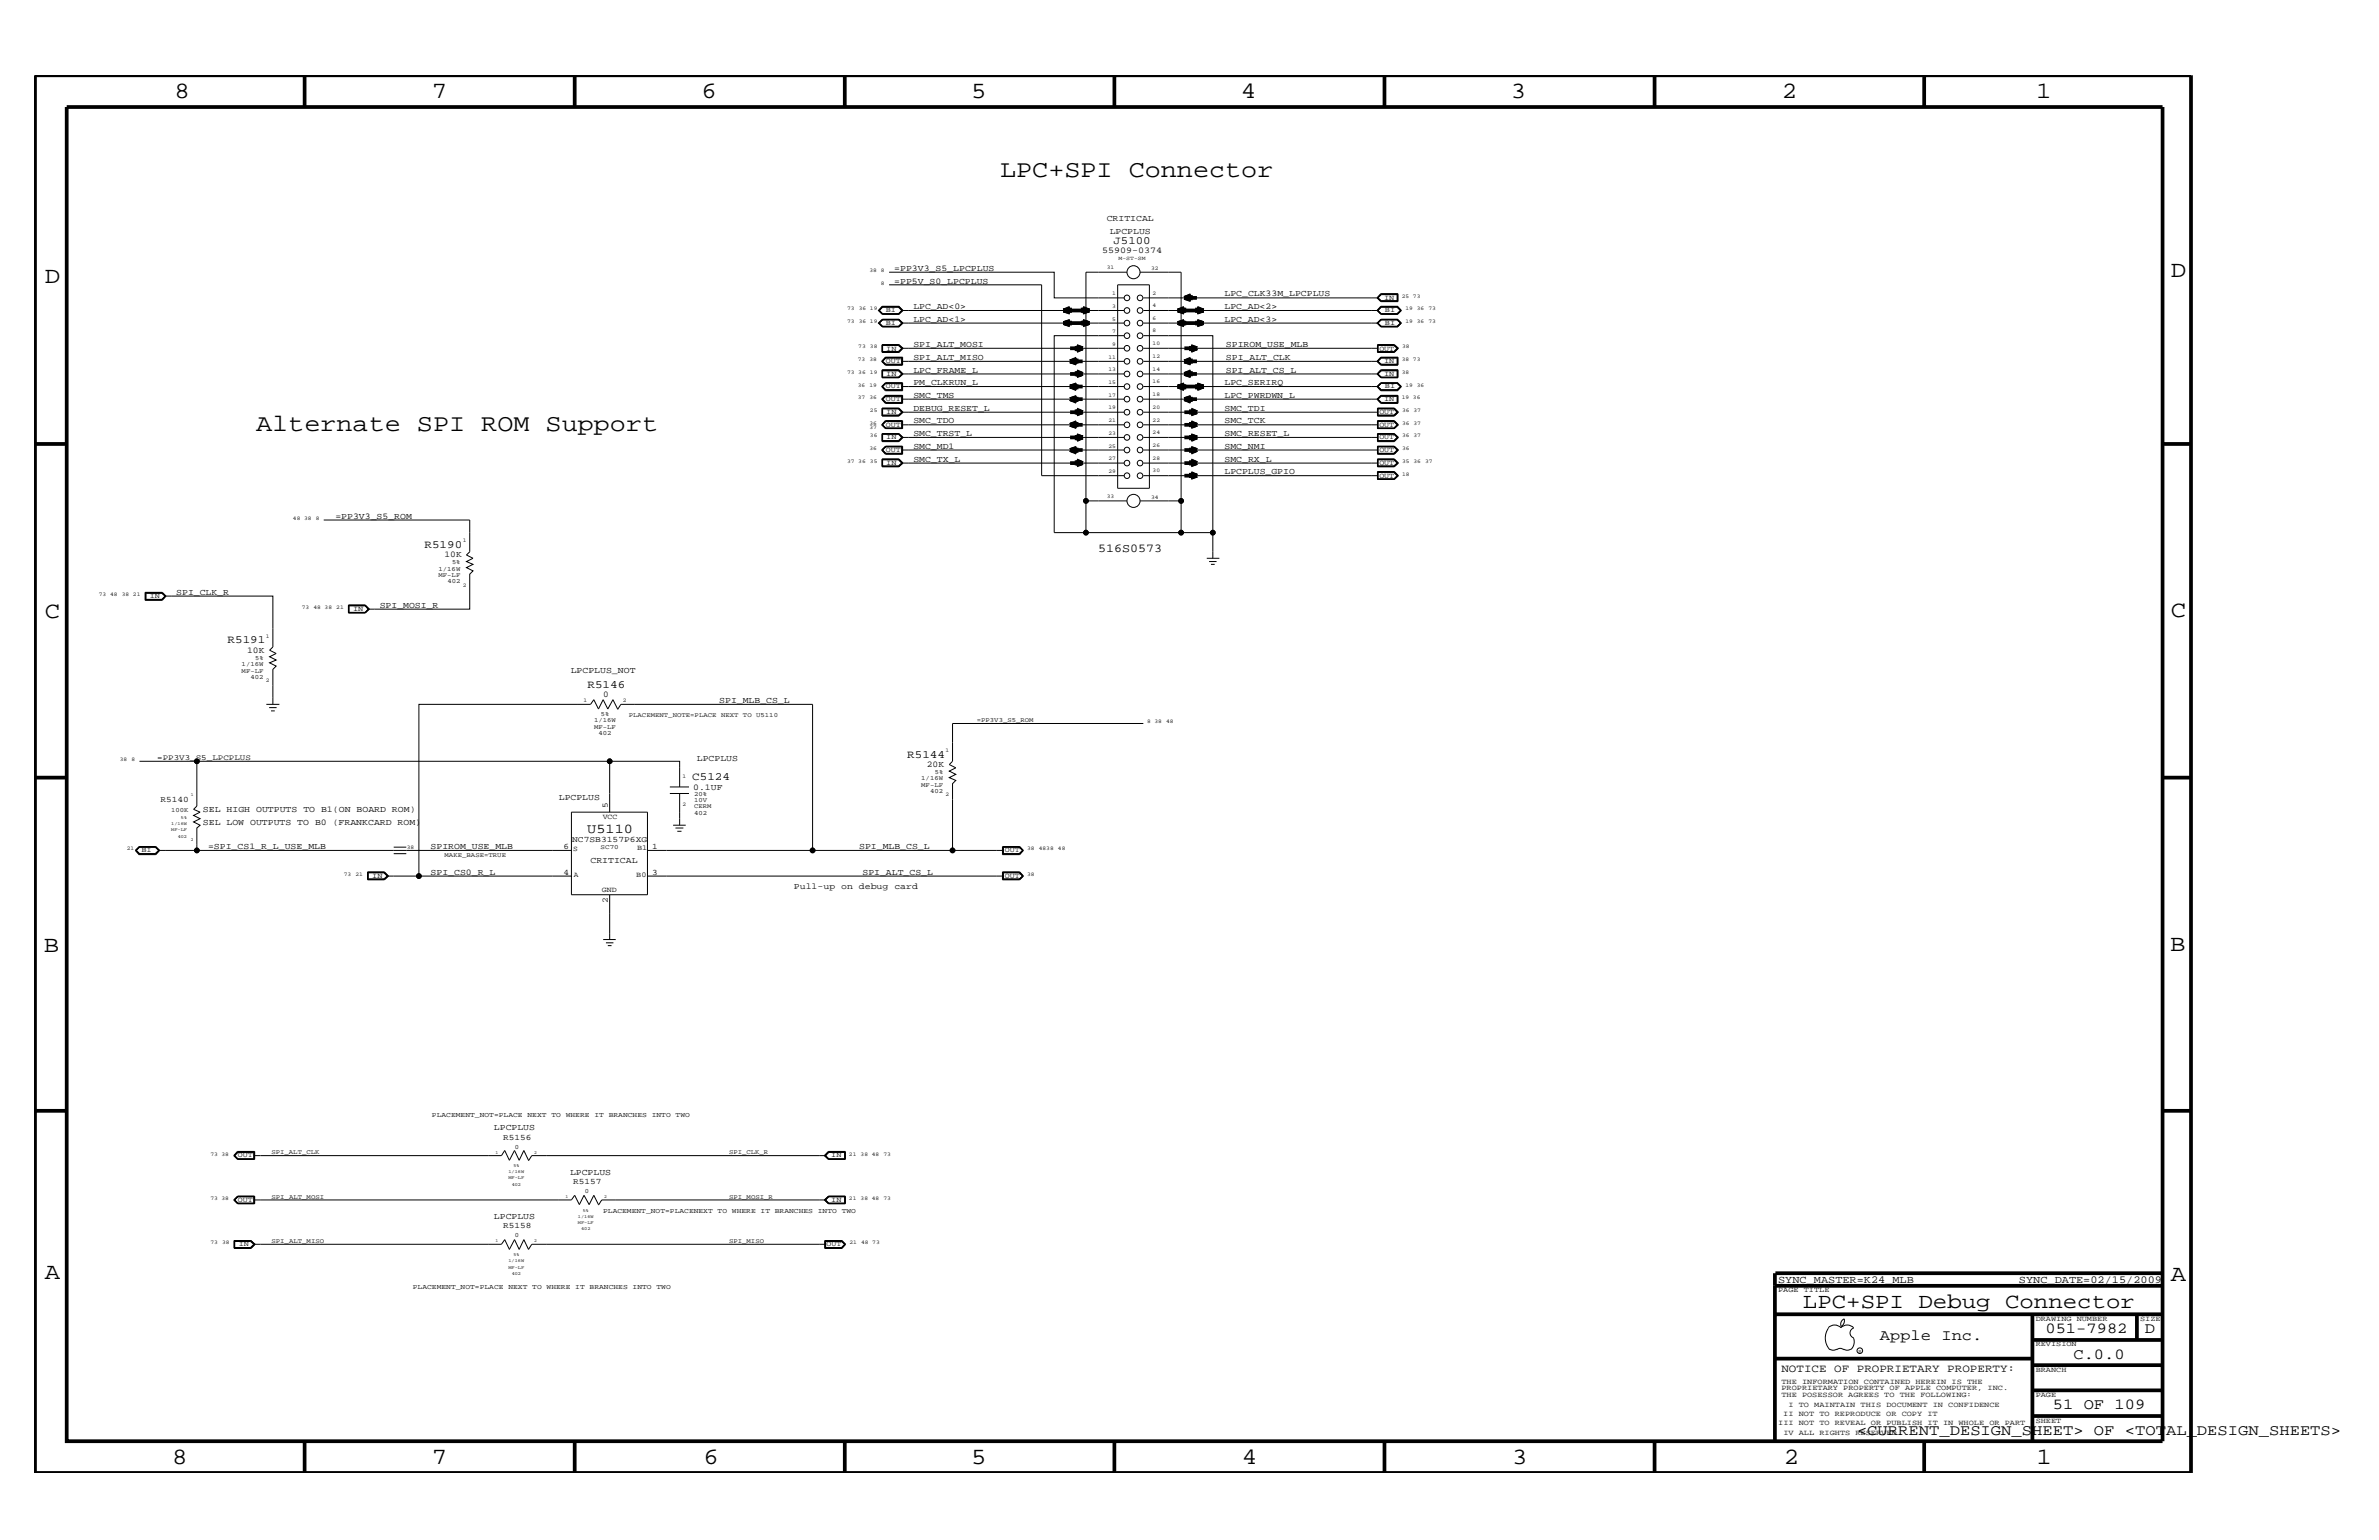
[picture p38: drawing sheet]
<svg xmlns="http://www.w3.org/2000/svg" width="432mm" height="279mm" viewBox="0 0 432 279" stroke-linecap="round" stroke-linejoin="round" font-family="sans-serif">
<defs><g id="words">
<g font-size="4.4">
<text x="181.5" y="32.1">LPC+SPI Connector</text>
<text x="46.5" y="78.2">Alternate SPI ROM Support</text>
</g>
<g font-size="4.2">
<text x="31.7" y="17.8">8</text>
<text x="78.4" y="17.8">7</text>
<text x="127.3" y="17.8">6</text>
<text x="176.3" y="17.8">5</text>
<text x="225.2" y="17.8">4</text>
<text x="274.2" y="17.8">3</text>
<text x="323.4" y="17.8">2</text>
<text x="369.6" y="17.8">1</text>
<text x="8.1" y="51.3">D</text>
<text x="394" y="50.3">D</text>
<text x="8.1" y="112.1">C</text>
<text x="394" y="111.9">C</text>
<text x="8" y="172.7">B</text>
<text x="393.9" y="172.5">B</text>
<text x="8.1" y="232">A</text>
<text x="394" y="232.4">A</text>
<text x="31.2" y="265.6">8</text>
<text x="78.4" y="265.6">7</text>
<text x="127.7" y="265.6">6</text>
<text x="176.3" y="265.6">5</text>
<text x="225.4" y="265.6">4</text>
<text x="274.5" y="265.6">3</text>
<text x="323.8" y="265.6">2</text>
<text x="369.7" y="265.6">1</text>
</g>
<text font-size="3.9" x="327.2" y="237.3">LPC+SPI Debug Connector</text>
<g font-size="2.8">
<text x="341.2" y="243.1">Apple Inc.</text>
<text x="371.3" y="241.9">051-7982</text>
<text x="389.3" y="241.9">D</text>
<text x="376.3" y="246.5">C.0.0</text>
<text x="372.6" y="255.7">51 OF 109</text>
<text x="337.1" y="260.4">&lt;CURRENT_DESIGN_SHEET&gt; OF &lt;TOTAL_DESIGN_SHEETS&gt;</text>
</g>
<text font-size="2.5" x="106.6" y="151.2">U5110</text>
<text font-size="2.2" x="199.3" y="100.1">516S0573</text>
<g font-size="2">
<text x="202.1" y="44.2">J5100</text>
<text x="77" y="99.4">R5190</text>
<text x="41.3" y="116.7">R5191</text>
<text x="106.6" y="124.9">R5146</text>
<text x="164.7" y="137.4">R5144</text>
<text x="125.6" y="141.6">C5124</text>
<text x="323.3" y="248.9">NOTICE OF PROPRIETARY PROPERTY:</text>
</g>
<g font-size="1.9">
<text x="322.7" y="232.7">SYNC_MASTER=K24_MLB</text>
<text x="366.4" y="232.7">SYNC_DATE=02/15/2009</text>
</g>
<g font-size="1.6">
<text x="200.9" y="40.2">CRITICAL</text>
<text x="200" y="45.9">55909-0374</text>
<text x="201.4" y="42.4">LPCPLUS</text>
<text x="162.3" y="51.5">=PP5V_S0_LPCPLUS</text>
<text x="162.3" y="49.1">=PP3V3_S5_LPCPLUS</text>
<text x="222.2" y="53.8">LPC_CLK33M_LPCPLUS</text>
<text x="165.8" y="58.4">LPC_AD&lt;1&gt;</text>
<text x="165.8" y="56.1">LPC_AD&lt;0&gt;</text>
<text x="222.2" y="56.1">LPC_AD&lt;2&gt;</text>
<text x="222.2" y="58.4">LPC_AD&lt;3&gt;</text>
<text x="165.8" y="63">SPI_ALT_MOSI</text>
<text x="165.8" y="65.3">SPI_ALT_MISO</text>
<text x="222.5" y="63">SPIROM_USE_MLB</text>
<text x="222.5" y="65.3">SPI_ALT_CLK</text>
<text x="165.8" y="69.9">PM_CLKRUN_L</text>
<text x="165.8" y="67.6">LPC_FRAME_L</text>
<text x="222.2" y="69.9">LPC_SERIRQ</text>
<text x="222.5" y="67.6">SPI_ALT_CS_L</text>
<text x="165.8" y="72.2">SMC_TMS</text>
<text x="165.8" y="74.5">DEBUG_RESET_L</text>
<text x="165.8" y="76.8">SMC_TDO</text>
<text x="222.2" y="72.2">LPC_PWRDWN_L</text>
<text x="222.2" y="74.5">SMC_TDI</text>
<text x="222.2" y="76.8">SMC_TCK</text>
<text x="165.8" y="83.8">SMC_TX_L</text>
<text x="165.8" y="81.5">SMC_MD1</text>
<text x="165.8" y="79.1">SMC_TRST_L</text>
<text x="222.2" y="83.8">SMC_RX_L</text>
<text x="222.2" y="81.5">SMC_NMI</text>
<text x="222.2" y="79.1">SMC_RESET_L</text>
<text x="222.2" y="86">LPCPLUS_GPIO</text>
<text x="60.9" y="94.1">=PP3V3_S5_ROM</text>
<text x="80.7" y="101.1">10K</text>
<text x="32" y="108">SPI_CLK_R</text>
<text x="68.9" y="110.3">SPI_MOSI_R</text>
<text x="44.9" y="118.5">10K</text>
<text x="103.6" y="122">LPCPLUS_NOT</text>
<text x="109.5" y="126.5">0</text>
<text x="130.6" y="127.5">SPI_MLB_CS_L</text>
<text x="125.8" y="143.4">0.1UF</text>
<text x="126.5" y="138.1">LPCPLUS</text>
<text x="168.2" y="139.2">20K</text>
<text x="36.8" y="147.3">SEL HIGH OUTPUTS TO B1(ON BOARD ROM)</text>
<text x="36.8" y="149.7">SEL LOW OUTPUTS TO B0 (FRANKCARD ROM)</text>
<text x="101.4" y="145.1">LPCPLUS</text>
<text x="37.8" y="154">=SPI_CS1_R_L_USE_MLB</text>
<text x="78.1" y="154">SPIROM_USE_MLB</text>
<text x="156" y="154">SPI_MLB_CS_L</text>
<text x="78.1" y="158.7">SPI_CS0_R_L</text>
<text x="107.2" y="156.6">CRITICAL</text>
<text x="144.1" y="161.2">Pull-up on debug card</text>
<text x="156.5" y="158.7">SPI_ALT_CS_L</text>
<text x="89.7" y="205">LPCPLUS</text>
<text x="103.5" y="213.1">LPCPLUS</text>
<text x="89.7" y="221.2">LPCPLUS</text>
</g>
<g font-size="1.5">
<text x="29.1" y="145.6">R5140</text>
<text x="110.3" y="146.7" transform="rotate(-90 110.3 146.7)">5</text>
<text x="102.3" y="154">6</text>
<text x="103.8" y="152.7">NC7SB3157P6XG</text>
<text x="118.4" y="154">1</text>
<text x="102.3" y="158.7">4</text>
<text x="118.4" y="158.7">3</text>
<text x="110.3" y="163.9" transform="rotate(-90 110.3 163.9)">2</text>
<text x="91.3" y="206.8">R5156</text>
<text x="104" y="214.8">R5157</text>
<text x="91.3" y="222.9">R5158</text>
</g>
<g font-size="1.4">
<text x="160.8" y="56.7">BI</text>
<text x="160.8" y="59">BI</text>
<text x="251.2" y="54.4">IN</text>
<text x="251.4" y="56.7">BI</text>
<text x="251.4" y="59">BI</text>
<text x="160.8" y="65.9">OUT</text>
<text x="160.9" y="63.6">IN</text>
<text x="250.4" y="63.6">OUT</text>
<text x="251.2" y="65.9">IN</text>
<text x="160.8" y="70.5">OUT</text>
<text x="160.9" y="68.2">IN</text>
<text x="251.2" y="68.2">IN</text>
<text x="251.4" y="70.5">BI</text>
<text x="160.8" y="72.8">OUT</text>
<text x="160.8" y="77.4">OUT</text>
<text x="160.9" y="75.1">IN</text>
<text x="250.4" y="75.1">OUT</text>
<text x="250.4" y="77.4">OUT</text>
<text x="251.2" y="72.8">IN</text>
<text x="160.8" y="82">OUT</text>
<text x="160.9" y="79.7">IN</text>
<text x="250.4" y="79.7">OUT</text>
<text x="250.4" y="82">OUT</text>
<text x="160.9" y="84.4">IN</text>
<text x="250.4" y="84.4">OUT</text>
<text x="250.4" y="86.6">OUT</text>
<text x="27.2" y="108.6">IN</text>
<text x="64.1" y="110.9">IN</text>
<text x="28.5" y="138">=PP3V3_S5_LPCPLUS</text>
<text x="109.4" y="148.6">VCC</text>
<text x="25.7" y="154.6">BI</text>
<text x="104.1" y="154.4">S</text>
<text x="115.7" y="154.3">B1</text>
<text x="182.4" y="154.6">OUT</text>
<text x="67.6" y="159.3">IN</text>
<text x="104.1" y="159">A</text>
<text x="109.2" y="161.9">GND</text>
<text x="115.5" y="159">B0</text>
<text x="182.4" y="159.3">OUT</text>
<text x="43.2" y="210">OUT</text>
<text x="150.9" y="210">IN</text>
<text x="43.2" y="218">OUT</text>
<text x="150.9" y="218">IN</text>
<text x="43.3" y="226.1">IN</text>
<text x="150" y="226.1">OUT</text>
<text x="322.7" y="234.4">PAGE TITLE</text>
<text x="369.5" y="239.6">DRAWING NUMBER</text>
<text x="388.5" y="239.6">SIZE</text>
<text x="369.5" y="244.2">REVISION</text>
<text x="323.3" y="251.1">THE INFORMATION CONTAINED HEREIN IS THE</text>
<text x="369.5" y="248.9">BRANCH</text>
<text x="323.3" y="253.4">THE POSESSOR AGREES TO THE FOLLOWING:</text>
<text x="323.3" y="252.3">PROPRIETARY PROPERTY OF APPLE COMPUTER, INC.</text>
<text x="323.7" y="256.9">II NOT TO REPRODUCE OR COPY IT</text>
<text x="324.6" y="255.2">I TO MAINTAIN THIS DOCUMENT IN CONFIDENCE</text>
<text x="369.5" y="253.4">PAGE</text>
<text x="322.7" y="258.6">III NOT TO REVEAL OR PUBLISH IT IN WHOLE OR PART</text>
<text x="323.7" y="260.4">IV ALL RIGHTS RESERVED</text>
<text x="369.5" y="258.1">SHEET</text>
</g>
<g font-size="1.3">
<text x="78.4" y="202.7">PLACEMENT_NOT=PLACE NEXT TO WHERE IT BRANCHES INTO TWO</text>
<text x="109.5" y="220">PLACEMENT_NOT=PLACENEXT TO WHERE IT BRANCHES INTO TWO</text>
<text x="74.9" y="233.9">PLACEMENT_NOT=PLACE NEXT TO WHERE IT BRANCHES INTO TWO</text>
</g>
<g font-size="1.2">
<text x="79.6" y="104.8">MF-LF</text>
<text x="79.6" y="103.6">1/16W</text>
<text x="81.2" y="105.9">402</text>
<text x="82" y="102.4">5%</text>
<text x="46.3" y="119.7">5%</text>
<text x="43.9" y="120.8">1/16W</text>
<text x="43.9" y="122">MF-LF</text>
<text x="45.5" y="123.1">402</text>
<text x="107.8" y="131">1/16W</text>
<text x="109.1" y="129.8">5%</text>
<text x="114.1" y="130.1">PLACEMENT_NOTE=PLACE NEXT TO U5110</text>
<text x="177.3" y="131">=PP3V3_S5_ROM</text>
<text x="107.8" y="132.2">MF-LF</text>
<text x="108.6" y="133.3">402</text>
<text x="167.2" y="142.8">MF-LF</text>
<text x="167.2" y="141.6">1/16W</text>
<text x="168.8" y="144">402</text>
<text x="169.7" y="140.5">5%</text>
<text x="31.1" y="147.3">100K</text>
<text x="126" y="147.9">402</text>
<text x="126" y="146.7">CERM</text>
<text x="126" y="145.6">10V</text>
<text x="126" y="144.5">20%</text>
<text x="80.7" y="155.5">MAKE_BASE=TRUE</text>
<text x="109" y="154">SC70</text>
<text x="49.3" y="209.4">SPI_ALT_CLK</text>
<text x="93.4" y="208.4">0</text>
<text x="132.3" y="209.4">SPI_CLK_R</text>
<text x="49.3" y="217.5">SPI_ALT_MOSI</text>
<text x="106.1" y="216.4">0</text>
<text x="132.3" y="217.5">SPI_MOSI_R</text>
<text x="49.3" y="225.6">SPI_ALT_MISO</text>
<text x="93.4" y="224.5">0</text>
<text x="132.3" y="225.6">SPI_MISO</text>
</g>
<g font-size="1">
<text x="203" y="47.2">M-ST-SM</text>
<text x="157.8" y="49.4">38 8</text>
<text x="159.9" y="51.7">8</text>
<text x="200.9" y="48.8">31</text>
<text x="201.8" y="53.5">1</text>
<text x="209" y="49">32</text>
<text x="209.2" y="53.5">2</text>
<text x="153.8" y="58.6">73</text>
<text x="153.8" y="56.3">73</text>
<text x="155.9" y="58.6">36 19</text>
<text x="155.9" y="56.3">36 19</text>
<text x="201.8" y="55.8">3</text>
<text x="201.8" y="58.2">5</text>
<text x="209.2" y="55.7">4</text>
<text x="209.2" y="58">6</text>
<text x="254.4" y="54">25 73</text>
<text x="255.1" y="56.3">19 36</text>
<text x="255.1" y="58.6">19 36</text>
<text x="259.2" y="56.3">73</text>
<text x="259.2" y="58.6">73</text>
<text x="155.7" y="65.6">73</text>
<text x="155.8" y="63.2">73</text>
<text x="157.8" y="65.6">38</text>
<text x="157.9" y="63.2">38</text>
<text x="201.2" y="65.1">11</text>
<text x="201.8" y="60.5">7</text>
<text x="201.8" y="62.8">9</text>
<text x="209.2" y="60.3">8</text>
<text x="209.2" y="62.7">10</text>
<text x="209.2" y="65">12</text>
<text x="254.4" y="65.6">38 73</text>
<text x="254.5" y="63.2">38</text>
<text x="153.8" y="67.8">73 36</text>
<text x="155.7" y="70.1">36</text>
<text x="157.8" y="70.1">19</text>
<text x="157.9" y="67.8">19</text>
<text x="201.2" y="67.3">13</text>
<text x="201.2" y="69.7">15</text>
<text x="201.2" y="72">17</text>
<text x="209.2" y="67.3">14</text>
<text x="209.2" y="69.5">16</text>
<text x="209.2" y="71.9">18</text>
<text x="254.4" y="67.8">38</text>
<text x="255.1" y="70.1">19 36</text>
<text x="155.7" y="72.4">37</text>
<text x="157.8" y="72.4">36</text>
<text x="157.8" y="77.9">37</text>
<text x="157.8" y="77.1">36</text>
<text x="157.9" y="74.8">25</text>
<text x="201.2" y="74.3">19</text>
<text x="201.2" y="76.6">21</text>
<text x="209.2" y="74.2">20</text>
<text x="209.2" y="76.5">22</text>
<text x="254.4" y="72.4">19 36</text>
<text x="254.5" y="77.1">36 37</text>
<text x="254.5" y="74.8">36 37</text>
<text x="157.8" y="81.6">36</text>
<text x="157.9" y="79.4">36</text>
<text x="201.2" y="78.9">23</text>
<text x="201.2" y="81.2">25</text>
<text x="201.2" y="83.5">27</text>
<text x="209.2" y="78.8">24</text>
<text x="209.2" y="81.1">26</text>
<text x="209.2" y="83.4">28</text>
<text x="254.5" y="79.4">36 37</text>
<text x="254.5" y="81.6">36</text>
<text x="153.8" y="84">37 36</text>
<text x="157.9" y="84">35</text>
<text x="201.2" y="85.8">29</text>
<text x="209.2" y="85.7">30</text>
<text x="254.5" y="86.3">18</text>
<text x="254.5" y="84">35 36</text>
<text x="258.7" y="84">37</text>
<text x="53.2" y="94.3">48 38</text>
<text x="57.3" y="94.3">8</text>
<text x="200.9" y="90.3">33</text>
<text x="209" y="90.5">34</text>
<text x="84" y="98.4">1</text>
<text x="84" y="106.5">2</text>
<text x="17.9" y="108.1">73 48</text>
<text x="22.1" y="108.1">38 21</text>
<text x="54.8" y="110.5">73</text>
<text x="56.9" y="110.5">48 38</text>
<text x="61" y="110.5">21</text>
<text x="48.3" y="115.7">1</text>
<text x="48.3" y="123.7">2</text>
<text x="105.9" y="127.5">1</text>
<text x="113" y="127.5">2</text>
<text x="208.2" y="131.3">8 38</text>
<text x="211.7" y="131.3">48</text>
<text x="171.6" y="136.4">1</text>
<text x="21.8" y="138.1">38</text>
<text x="23.9" y="138.1">8</text>
<text x="123.9" y="141.1">1</text>
<text x="123.9" y="146.2">2</text>
<text x="171.6" y="144.5">2</text>
<text x="23" y="154.3">21</text>
<text x="73.8" y="154">38</text>
<text x="186.4" y="154.3">38</text>
<text x="188.6" y="154.3">4838</text>
<text x="192" y="154.3">48</text>
<text x="62.4" y="158.9">73</text>
<text x="64.5" y="158.9">21</text>
<text x="186.4" y="158.9">38</text>
<text x="38.2" y="209.7">73 38</text>
<text x="154.1" y="209.7">21</text>
<text x="156.2" y="209.7">38 48</text>
<text x="160.4" y="209.7">73</text>
<text x="38.2" y="217.7">73 38</text>
<text x="154.1" y="217.7">21</text>
<text x="156.2" y="217.7">38 48</text>
<text x="160.4" y="217.7">73</text>
<text x="38.2" y="225.7">73</text>
<text x="40.3" y="225.7">38</text>
<text x="154.2" y="225.7">21</text>
<text x="156.3" y="225.7">48 73</text>
</g>
<text font-size=".9" x="337.3" y="245.4">R</text>
<g font-size=".8">
<text x="31.1" y="149.7">1/16W</text>
<text x="32.9" y="148.5">5%</text>
<text x="34.6" y="144.5">1</text>
<text x="31.1" y="150.8">MF-LF</text>
<text x="32.3" y="152">402</text>
<text x="34.6" y="152.6">2</text>
<text x="89.9" y="209.3">1</text>
<text x="96.9" y="209.3">2</text>
<text x="92.3" y="214">MF-LF</text>
<text x="92.3" y="212.9">1/16W</text>
<text x="92.9" y="215.2">402</text>
<text x="93.2" y="211.7">5%</text>
<text x="102.6" y="217.4">1</text>
<text x="104.9" y="220.9">1/16W</text>
<text x="105.8" y="219.8">5%</text>
<text x="109.6" y="217.4">2</text>
<text x="89.9" y="225.4">1</text>
<text x="93.2" y="227.9">5%</text>
<text x="96.9" y="225.4">2</text>
<text x="104.9" y="222.1">MF-LF</text>
<text x="105.5" y="223.2">402</text>
<text x="92.3" y="229">1/16W</text>
<text x="92.3" y="230.2">MF-LF</text>
<text x="92.9" y="231.3">402</text>
</g>
</g></defs>
<g fill="none" stroke="#000" stroke-width=".18">
<path d="M159.5 56.3l.7-.6h3l.6 .6-.6 .7h-3zM160.1 55.6h3.1l.7 .7-.7 .7h-3.1l-.7-.7zM160.1 57.9h3.1l.7 .7-.7 .7h-3.1l-.7-.7zM160.2 55.7h3l.5 .6-.5 .6h-3M160.2 55.7l-.6 .6 .6 .6M160.2 58h2.9l.6 .6h40.3M160.2 58h3l.5 .6-.5 .6h-3M160.2 57.9h3l.6 .7-.6 .7h-3l-.7-.7zM160.2 58l-.6 .6 .6 .6M161.4 49.4h29.9v4.6h12.7M161.4 51.7h27.7v34.6h14.9M163.7 56.3l-.6 .6h-2.9"/>
<path d="M163.7 58.6l-.6 .6h-2.9M202.9 51.7h5.7v36.9h-5.7zM204 56.3h-40.3l-.6-.6h-2.9l-.6 .6 .6 .6M204.6 49.4h-7.5v41.5M206.9 49.4h7.5v41.5M207.5 58.6h42.6M207.5 54h42.6M207.5 56.3h42.6M249.9 58.6l.7-.7h3.1l.6 .7-.6 .7h-3.1zM250.1 56.3l.6-.6h2.9l.6 .6-.6 .6h-2.9zM250.6 55.6h3.1l.6 .7-.6 .7h-3.1l-.7-.7zM250.6 53.3h3.1v1.4h-3.1l-.7-.7z"/>
<path d="M250.7 53.5h2.9v1.1h-2.9l-.6-.6zM250.7 55.7h2.9l.7 .6-.7 .6h-2.9M250.7 55.7h3l.6 .6M250.7 55.7l-.7 .6 .7 .7h3l.6-.7M250.7 55.7l-.7 .6 .7 .6M250.7 58h2.9l.6 .6-.6 .6h-2.9M250.7 58h2.9l.7 .6-.7 .6h-2.9M250.7 57.9h3l.6 .7-.6 .7h-3l-.7-.7zM250.7 58l-.7 .6 .7 .6M250.7 58l-.6 .6 .6 .6M250.7 53.4h3v1.2h-3l-.7-.6zM160 72.4l.7-.7h3.1v1.5h-3.1z"/>
<path d="M160 70.1l.7-.6h3.1v1.4h-3.1zM160.1 67.1h3.1l.7 .7-.7 .7h-3.1zM160.1 67.2h3.1l.6 .6-.6 .7M160.1 74h3.1l.7 .8-.7 .7h-3.1zM160.1 74.1h3.1M160.1 77.1l.7-.7h2.9v1.4M160.1 78.7h3.1l.7 .7-.7 .7h-3.1zM160.1 62.5h3.1l.7 .7-.7 .8h-3.1zM160.1 63.9h3.1M160.1 62.6h3.1M160.1 65.6l.7-.7h2.9v1.3M160.1 65.6l.7 .6h2.9"/>
<path d="M160.1 65.6l.7 .6M160.1 70.1l.7 .6M160.1 77.1l.7 .6M160.1 77.1l.7 .7M160.2 65.6l.6-.6h2.9v1.1h-2.9zM160.2 72.4l.6-.5h2.9v1.1h-2.9zM160.2 67.3h3l.5 .5-.5 .6h-3zM160.2 74.1v1.3h3l.5-.6-.5-.7M160.2 74.2h2.9l.6 .6M160.2 78.8h3l.5 .6-.5 .6h-3zM160.2 62.6v1.3M160.2 62.7h2.9l.6 .5"/>
<path d="M160.7 76.3h3.1v1.5h-3.1l-.7-.7zM160.7 64.8h3.1v1.4h-3.1l-.7-.6zM160.8 69.5l-.6 .6 .6 .6M160.8 77.7l-.6-.6 .6-.6h2.9v1.2M160.8 77.7h2.9M160.8 69.5l-.7 .6M160.8 70.7h2.9M160.8 69.5h2.9M160.8 71.7l-.7 .7M163.1 67.3l.6 .5M163.1 78.8l.6 .6M163.2 78.7l.6 .7-.6 .6h-3.1"/>
<path d="M163.2 62.6l.5 .6-.5 .7M163.2 62.6l.6 .6-.6 .7M163.2 74.1l.6 .7-.6 .7M163.7 67.8h40.3M163.7 70.1h40.3M163.7 72.4h40.3M163.7 74.8l-.6 .5h-2.9M163.7 74.8h40.3M163.7 77.1h40.3M163.7 79.4h40.3M163.7 65.6h40.3M163.7 63.2h40.3"/>
<path d="M163.7 63.2l-.6 .6h-2.9M163.7 69.5v1.2M163.7 67.8l-.6 .6M163.7 79.4l-.6 .6M163.7 71.7v1.4h-2.9l-.7-.7M163.7 71.8h-2.9l-.7 .6M163.7 69.5v1.3h-2.9l-.7-.7M204 60.9h-12.7v35.7h5.8v-5.7h7.5M207.5 60.9h12.6v35.7h-5.7M207.5 67.8h42.6M207.5 70.1h42.6M207.5 72.4h42.6"/>
<path d="M207.5 74.8h42.6M207.5 77.1h42.6M207.5 79.4h42.6M207.5 65.6h42.6M207.5 63.2h42.6M249.9 70.1l.7-.6h3.1l.6 .6-.6 .8h-3.1zM249.9 72.4l.7-.7h3.1v1.5h-3.1zM250 67.8l.7 .7M250 65.6l.7-.7h3v1.3M250 67.8l.7-.6h3v1.3M250 67.8l.7 .6M250 62.5h3.1l.7 .7-.7 .8h-3.1z"/>
<path d="M250 74h3.1l.7 .8-.7 .7h-3.1zM250 76.3h3.1l.7 .8-.7 .7h-3.1zM250 78.7h3.1l.7 .7-.7 .7h-3.1zM250 74.1h3.1M250 76.4h3.1M250 63.9h3.1M250 62.6h3.1M250 65.6l.7 .6h3M250 65.6l.7 .6M250.1 72.4l.6-.5h2.9v1.1h-2.9zM250.1 65.6l.6-.6h2.9v1.1h-2.9zM250.1 74.1v1.3h3l.6-.6-.6-.7"/>
<path d="M250.1 74.2h2.9l.6 .6-.6 .5h-2.9M250.1 62.6v1.3M250.1 76.4v1.3h3l.6-.6-.6-.7M250.1 78.8h3l.6 .6-.6 .6h-3zM250.1 76.5h2.9l.6 .6-.6 .6M250.1 62.7h2.9l.6 .5-.6 .6h-2.9M250.6 67.1h3.1v1.4h-3.1l-.7-.7zM250.6 64.8h3.1v1.4h-3.1l-.7-.6zM250.7 67.3l-.6 .5 .6 .6M250.7 69.5h2.9l.6 .6-.6 .6h-2.9M250.7 69.5h2.9l.7 .6-.7 .6h-2.9M250.7 69.5h3l.6 .6-.6 .7h-3l-.7-.7z"/>
<path d="M250.7 69.5l-.7 .6 .7 .6M250.7 69.5l-.6 .6 .6 .6M250.7 68.4h3M250.7 67.3h3M250.7 67.3l-.7 .5M250.7 71.7l-.7 .7M253 78.8l.6 .6-.6 .6M253.1 74.1l.6 .7-.6 .7M253.1 76.4l.6 .7-.6 .7M253.1 78.7l.6 .7-.6 .6h-3.1M253.1 62.6l.6 .6-.6 .7M253.6 67.3v1.1"/>
<path d="M253.7 71.7v1.4h-3l-.7-.7M253.7 71.8h-3l-.7 .6M58.8 94.3h26.5v5.8l-.6 .6 1.2 .6-1.2 .6 1.2 .5-1.2 .6 1.2 .6-.6 .6v6.3h-18.5M160 81.6l.7-.6h3.1v1.4h-3.1zM160.1 83.3h3.1l.7 .7-.7 .7h-3.1zM160.1 84.6h3.1M160.1 83.3h3.1M160.2 83.3v1.3M160.2 83.4h2.9l.6 .6M160.8 81.1l-.6 .5 .6 .6h2.9v-1.1M160.8 81.1h2.9M160.8 81l-.7 .6"/>
<path d="M160.8 81.1l-.7 .5M163.2 83.3l.5 .7-.5 .6M163.2 83.3l.6 .7-.6 .6M163.7 84h40.3M163.7 81.6h40.3M163.7 84l-.6 .5h-2.9M163.7 81v1.3h-2.9l-.7-.7M206.9 90.9h7.5v5.7h-17.3M207.5 86.3h42.6M207.5 84h42.6M207.5 81.6h42.6M220.1 96.6v4.7"/>
<path d="M250 81h3.1l.7 .6-.7 .8h-3.1zM250 83.3h3.1l.7 .7-.7 .7h-3.1zM250 85.5h3.1l.7 .8-.7 .7h-3.1zM250 82.3h3.1M250 84.6h3.1M250 83.3h3.1M250 85.6h3.1M250.1 82.3v-1.2h3l.6 .5-.6 .7M250.1 83.3v1.3M250.1 85.6v1.3h3l.6-.6-.6-.7M250.1 83.4h2.9l.6 .6-.6 .5h-2.9M250.1 85.7h2.9l.6 .6-.6 .6"/>
<path d="M253 81.1l.6 .5-.6 .6h-2.9M253.1 81l.6 .6-.6 .7M253.1 83.3l.6 .7-.6 .6M253.1 85.6l.6 .7-.6 .7M26.3 107.5h3.2l.6 .6-.6 .8h-3.2zM26.5 107.6h2.9l.6 .5-.6 .6h-2.9zM29.4 107.6l.7 .5-.7 .7M29.4 107.6h-3v1.2h3M29.4 107.6l.6 .5M30 108.1l-.6 .7M30 108.1h19.5v9.3l-.6 .6 1.2 .6-1.2 .6 1.2 .5-1.2 .6 1.2 .5-.6 .6v6.4M63.2 109.8h3.1l.8 .7-.8 .7h-3.1z"/>
<path d="M63.2 109.8h3.1M63.3 109.8v1.3h3M63.3 109.9h3l.5 .6M66.3 109.8l.6 .7-.6 .6M66.3 109.8l.7 .7-.7 .7M66.8 110.5l-.5 .6M219 101.3h2.3M219.5 101.9h1.3M219.8 102.4h.7M25.3 138.1h10.4v8.1l-.6 .6 1.2 .5-1.2 .6 1.2 .6-1.2 .6 1.2 .6-.6 .5v4.1M35.7 138.1h75M48.3 127.8h2.4"/>
<path d="M48.9 128.4h1.3M49.2 129h.7M110.7 138.1h12.7v4.7M110.7 138.1v9.2M112.1 128.6l-.8-1.7-1 1.7-.8-1.7-.9 1.7-.8-1.7-.6 .9h-31.2v31.1M112.1 128.7l.6-.9h34.8v26.5h-30M207.5 131.3h-34.6v6.8l-.6 .6 1.2 .6-1.2 .6 1.2 .6-1.2 .6 1.2 .5-.6 .6v12.1h9.2M25.2 153.6h3.1l.7 .7-.7 .8h-3.1l-.6-.8zM25.3 153.6h3l.7 .7-.7 .7h-3l-.7-.7zM28.2 153.7h-2.9l-.6 .6 .6 .6h2.9M28.2 153.7l.7 .6-.7 .6M28.2 153.7l.6 .6-.6 .6"/>
<path d="M28.8 154.3h74.9M66.7 159.5h3.1M66.7 158.2h3.1l.7 .7-.7 .7h-3.1zM66.7 158.3h3.1M66.8 158.4h2.9l.6 .5M66.8 158.3v1.2M69.8 158.3l.6 .6-.6 .6M70.3 158.9l-.6 .6h-2.9M70.3 158.9h33.4M71.5 154.9h2.2M71.5 153.7h2.2M103.7 147.3h13.8v15h-13.8z"/>
<path d="M117.5 158.9h64.6M121.6 144h3.5M121.6 142.8h3.5M122.2 149.7h2.3M122.6 150.2h1.4M122.9 150.8h.8M123.4 144v5.7M147.5 154.3h25.4M181.9 153.6h3.2l.7 .7-.7 .8h-3.2zM181.9 158.2h3.2l.7 .7-.7 .7h-3.2zM182 158.3h3.1l.6 .6-.6 .6h-3.1zM182 153.6v1.4h3.1l.6-.7"/>
<path d="M182 154.9h3M182 153.7h3M182.1 158.4h2.9l.6 .5-.6 .6h-2.9zM182.1 153.7v1.2M185 153.7l.6 .6-.6 .6M185 158.3l.7 .6M185 153.7l.7 .6M185.1 153.6l.6 .7M185.7 158.9l-.7 .6M185.7 154.3l-.7 .6M109.5 170.5h2.3M110 171.1h1.3"/>
<path d="M110.3 171.6h.7M110.7 162.3v8.2M42.4 217.7l.7-.7h3.1v1.4h-3.1zM43.1 208.9h3.1v1.4h-3.1l-.7-.6zM43.2 210.3l-.6-.6 .6-.6h2.9v1.2M43.2 217.1l-.6 .6 .6 .6M43.2 218.3h2.9M43.2 217.1h2.9M43.2 210.3h2.9M43.2 209h2.9v1.3M43.2 209l-.7 .7 .7 .6M43.2 209l-.6 .7 .6 .6"/>
<path d="M43.2 217l-.7 .7 .7 .7M46.1 217.7h57.6l.6-.8 .9 1.7 .8-1.7 .9 1.7 .9-1.7 .8 1.7M46.1 209.7h44.9l.6-1 .9 1.8 .9-1.8 .8 1.8 .9-1.8 .8 1.8M46.1 217.1v1.2M46.1 217v1.4M149.6 209.7l.8-.8h3v1.4h-3zM149.9 217.7h-40.7l-.6 .9M149.9 209.7h-53.4l-.6 .9M150.4 217.1h2.9v1.2h-2.9l-.6-.6zM150.4 217l-.8 .7 .8 .7M150.4 217h3v1.4h-3M150.4 217l-.7 .7 .7 .7"/>
<path d="M150.4 209l-.6 .7 .6 .6h2.9v-1.3M150.4 209l-.7 .7 .7 .6M150.4 209h3M150.5 217.1l-.6 .6 .6 .6M153.3 209.1h-2.8l-.6 .6 .6 .6M42.5 226.4h3.1M42.5 225.1h3.1l.7 .6-.7 .8h-3.1zM42.6 226.4v-1.2h3l.5 .5-.5 .7M42.6 225.2h2.9l.6 .5M45.6 225.1l.6 .6-.6 .7M46.1 225.7l-.6 .6h-2.9M46.1 225.7h44.9l.6-.8 .9 1.8 .9-1.8 .8 1.8 .9-1.8 .8 1.8 .6-1h53.4"/>
<path d="M149.7 225.1h3.1l.7 .6-.7 .8h-3.1zM149.8 225.1v1.3h2.9M149.8 225.2h2.9l.6 .5M149.9 225.2h2.8l.6 .5-.6 .6h-2.8zM152.7 225.1l.7 .6-.7 .7M153.3 225.7l-.6 .7M334.7 239.3l.1 .3a1.19 1.19 0 0 1-.6 1.1M334.8 239.3a1.02 1.02 0 0 0-.6 1.3M331.8 240.9a1.61 1.61 0 0 1 2.4 0M331.9 241a3.1 3.1 0 0 0 .2 3.9M332.1 244.8l.6 .2 .7-.2M333.4 244.9l.6-.3 .7 .3"/>
<path d="M334.1 240.9a1.61 1.61 0 0 1 2.3 0M334.6 244.8l.7 .2 .6-.2M336.4 242.8l.2 .6a1.95 1.95 0 0 1-.6 1.4M336.5 240.9a.93 .93 0 0 0-.7 .9 .93 .93 0 0 0 .7 .9"/>
<circle cx="204.6" cy="56.3" r=".51"/>
<circle cx="204.6" cy="54" r=".51"/>
<circle cx="204.6" cy="58.6" r=".51"/>
<circle cx="205.7" cy="49.4" r="1.19"/>
<circle cx="206.9" cy="56.3" r=".51"/>
<circle cx="206.9" cy="54" r=".51"/>
<circle cx="206.9" cy="58.6" r=".51"/>
<circle cx="204.6" cy="77.1" r=".51"/>
<circle cx="204.6" cy="72.4" r=".51"/>
<circle cx="204.6" cy="67.8" r=".51"/>
<circle cx="204.6" cy="63.2" r=".51"/>
<circle cx="204.6" cy="70.1" r=".51"/>
<circle cx="204.6" cy="74.8" r=".51"/>
<circle cx="204.6" cy="60.9" r=".51"/>
<circle cx="204.6" cy="65.6" r=".51"/>
<circle cx="204.6" cy="79.4" r=".51"/>
<circle cx="206.9" cy="72.4" r=".51"/>
<circle cx="206.9" cy="63.2" r=".51"/>
<circle cx="206.9" cy="77.1" r=".51"/>
<circle cx="206.9" cy="67.8" r=".51"/>
<circle cx="206.9" cy="74.8" r=".51"/>
<circle cx="206.9" cy="70.1" r=".51"/>
<circle cx="206.9" cy="65.6" r=".51"/>
<circle cx="206.9" cy="79.4" r=".51"/>
<circle cx="206.9" cy="60.9" r=".51"/>
<circle cx="197.1" cy="96.6" r=".42"/>
<circle cx="197.1" cy="90.9" r=".42"/>
<circle cx="204.6" cy="86.3" r=".51"/>
<circle cx="204.6" cy="84" r=".51"/>
<circle cx="204.6" cy="81.6" r=".51"/>
<circle cx="205.7" cy="90.9" r="1.19"/>
<circle cx="206.9" cy="84" r=".51"/>
<circle cx="206.9" cy="86.3" r=".51"/>
<circle cx="206.9" cy="81.6" r=".51"/>
<circle cx="214.4" cy="96.6" r=".42"/>
<circle cx="214.4" cy="90.9" r=".42"/>
<circle cx="220.1" cy="96.6" r=".42"/>
<circle cx="35.7" cy="138.1" r=".42"/>
<circle cx="110.7" cy="138.1" r=".42"/>
<circle cx="35.7" cy="154.3" r=".42"/>
<circle cx="76" cy="158.9" r=".42"/>
<circle cx="147.5" cy="154.3" r=".42"/>
<circle cx="172.9" cy="154.3" r=".42"/>
<circle cx="337.6" cy="245.1" r=".51"/>
</g>
<g fill="none" stroke="#000" stroke-width=".68" stroke-linecap="butt">
<path d="M6.4 13.7h391.3v253.5h-391.3zM12.1 19.4h380.4v242.1h-380.4zM55.3 13.7v5.7M104.3 13.7v5.7M153.3 13.7v5.7M202.3 13.7v5.7M251.3 13.7v5.7M300.3 13.7v5.7M349.3 13.7v5.7M193 58.6l1.2 .1M193 56.3l1.2-.5v1zM193 58.6l1.2-.4v.8z"/>
<path d="M193 58.6h4.7M193 58.6l1.2 .3M193 58.6l1.2 .4M193 56.3l1.2 .1M193 56.3h4.7M193 56.3l1.2 .2M193 56.3l1.2 .4M194.2 58.5l-1.2 .1M194.2 58.4l-1.2 .2M194.2 58.3l-1.2 .3M194.2 56.2l-1.2 .1M194.2 56.1l-1.2 .2"/>
<path d="M194.2 56l-1.2 .3M196.5 58.5l1.2 .1M196.5 55.8l1.2 .5-1.2 .5zM196.5 58.2l1.2 .4-1.2 .4zM196.5 58.3l1.2 .3M196.5 58.4l1.2 .2M196.5 56.2l1.2 .1M196.5 56l1.2 .3M196.5 56.1l1.2 .2M197.7 58.6l-1.2 .1M197.7 58.6l-1.2 .3M197.7 58.6l-1.2 .4"/>
<path d="M197.7 56.3l-1.2 .1M197.7 56.3l-1.2 .2M197.7 56.3l-1.2 .4M213.8 58.6h4.6M213.8 56.3h4.6M213.8 56.3l1.2-.5v1zM213.8 58.6l1.2-.4v.8zM213.8 58.6l1.2 .1M213.8 58.6l1.2 .3M213.8 58.6l1.2 .4M213.8 56.3l1.2 .1M213.8 56.3l1.2 .2"/>
<path d="M213.8 56.3l1.2 .4M215 54l1.2-.5v1zM215 58.5l-1.2 .1M215 58.4l-1.2 .2M215 58.3l-1.2 .3M215 56.2l-1.2 .1M215 56.1l-1.2 .2M215 56l-1.2 .3M215 54h2.3M215 54l1.2 .1M215 54l1.2 .4M215 54l1.2 .2"/>
<path d="M216.2 53.6l-1.2 .4M216.2 53.9l-1.2 .1M216.2 53.8l-1.2 .2M217.3 55.8l1.1 .5-1.1 .5zM217.3 58.2l1.1 .4-1.1 .4zM217.3 58.5l1.1 .1M217.3 58.3l1.1 .3M217.3 58.4l1.1 .2M217.3 56.2l1.1 .1M217.3 56l1.1 .3M217.3 56.1l1.1 .2M218.4 58.6l-1.1 .4"/>
<path d="M218.4 58.6l-1.1 .1M218.4 58.6l-1.1 .3M218.4 56.3l-1.1 .1M218.4 56.3l-1.1 .2M218.4 56.3l-1.1 .4M194.2 63.2h2.3M194.2 65.6l1.2-.5v.9zM194.2 70.1l1.2-.4v.9zM194.2 72.4l1.2-.4v.9zM194.2 77.1l1.2-.5v.9zM194.2 65.6h2.3M194.2 65.6h1.2"/>
<path d="M194.2 65.6l1.2 .3M194.2 65.6l1.2 .1M194.2 67.8h2.3M194.2 72.4h2.3M194.2 72.4l1.2 .2M194.2 72.4l1.2 .4M194.2 72.4l1.2 .3M194.2 70.1h2.3M194.2 70.1l1.2 .2M194.2 70.1l1.2 .4M194.2 70.1l1.2 .3M194.2 74.8h2.3"/>
<path d="M194.2 77.1h2.3M194.2 77.1l1.2 .1M194.2 77.1l1.2 .3M194.2 77.1l1.2 .2M194.2 79.4h2.3M195.4 62.8l1.1 .4-1.1 .5zM195.4 67.3l1.1 .5-1.1 .5zM195.4 74.3l1.1 .5-1.1 .4zM195.4 78.9l1.1 .5-1.1 .5zM195.4 62.9l1.1 .3M195.4 63.1l1.1 .1M195.4 63l1.1 .2"/>
<path d="M195.4 65.2l-1.2 .4M195.4 65.4l-1.2 .2M195.4 65.3l-1.2 .3M195.4 67.5l1.1 .3M195.4 67.8h1.1M195.4 67.6l1.1 .2M195.4 72.1l-1.2 .3M195.4 72.3l-1.2 .1M195.4 72.2l-1.2 .2M195.4 69.8l-1.2 .3M195.4 70l-1.2 .1M195.4 69.9l-1.2 .2"/>
<path d="M195.4 74.5l1.1 .3M195.4 74.6l1.1 .2M195.4 76.7l-1.2 .4M195.4 76.9l-1.2 .2M195.4 76.8l-1.2 .3M195.4 79l1.1 .4M195.4 79.3l1.1 .1M195.4 79.1l1.1 .3M196.5 63.2l-1.1 .2M196.5 63.2l-1.1 .4M196.5 67.8l-1.1 .1M196.5 67.8l-1.1 .4"/>
<path d="M196.5 67.8l-1.1 .3M196.5 74.8l-1.1 .1M196.5 74.8l-1.1 .3M196.5 74.8l-1.1 .2M196.5 79.4h-1.1M196.5 79.4l-1.1 .3M196.5 79.4l-1.1 .2M213.8 70.1h4.6M213.8 70.1l1.2 .2M213.8 70.1l1.2-.4v.9zM213.8 70.1l1.2 .3M213.8 70.1l1.2 .4"/>
<path d="M215 63.2h2.3M215 65.6h2.3M215 67.8h2.3M215 72.4h2.3M215 74.8h2.3M215 77.1h2.3M215 79.4h2.3M215 65.6l1.2-.5v.9zM215 67.8l1.2-.5v1zM215 72.4l1.2-.4v.9zM215 72.4l1.2 .2M215 72.4l1.2 .4"/>
<path d="M215 72.4l1.2 .3M215 70l-1.2 .1M215 69.9l-1.2 .2M215 69.8l-1.2 .3M215 67.8l1.2 .1M215 67.8l1.2 .4M215 67.8l1.2 .3M215 65.6h1.2M215 65.6l1.2 .3M215 65.6l1.2 .1M216.2 62.8l1.1 .4-1.1 .5zM216.2 74.3l1.1 .5-1.1 .4z"/>
<path d="M216.2 76.6l1.1 .5-1.1 .4zM216.2 78.9l1.1 .5-1.1 .5zM216.2 79l1.1 .4M216.2 79.3l1.1 .1M216.2 79.1l1.1 .3M216.2 76.7l1.1 .4M216.2 76.9l1.1 .2M216.2 76.8l1.1 .3M216.2 74.5l1.1 .3M216.2 74.6l1.1 .2M216.2 72.1l-1.2 .3M216.2 72.3l-1.2 .1"/>
<path d="M216.2 72.2l-1.2 .2M216.2 67.5l-1.2 .3M216.2 67.8h-1.2M216.2 67.6l-1.2 .2M216.2 65.2l-1.2 .4M216.2 65.4l-1.2 .2M216.2 65.3l-1.2 .3M216.2 62.9l1.1 .3M216.2 63.1l1.1 .1M216.2 63l1.1 .2M217.3 79.4h-1.1M217.3 79.4l-1.1 .3"/>
<path d="M217.3 79.4l-1.1 .2M217.3 77.1l-1.1 .1M217.3 77.1l-1.1 .3M217.3 77.1l-1.1 .2M217.3 74.8l-1.1 .1M217.3 74.8l-1.1 .3M217.3 74.8l-1.1 .2M217.3 70l1.1 .1M217.3 69.7l1.1 .4-1.1 .5zM217.3 69.8l1.1 .3M217.3 69.9l1.1 .2M217.3 63.2l-1.1 .2"/>
<path d="M217.3 63.2l-1.1 .4M218.4 70.1l-1.1 .2M218.4 70.1l-1.1 .3M218.4 70.1l-1.1 .4M6.4 80.5h5.7M194.2 81.6l1.2-.4v1zM194.2 81.6h2.3M194.2 84h2.3M194.2 81.6l1.2 .2M194.2 81.6l1.2 .4M194.2 81.6l1.2 .3M195.4 83.5l1.1 .5-1.1 .4z"/>
<path d="M195.4 81.3l-1.2 .3M195.4 81.6h-1.2M195.4 81.5l-1.2 .1M195.4 83.6l1.1 .4M195.4 83.8l1.1 .2M196.5 84l-1.1 .1M196.5 84l-1.1 .4M196.5 84l-1.1 .2M215 81.6h2.3M215 84h2.3M215 86.3h2.3M216.2 81.2l1.1 .4-1.1 .6z"/>
<path d="M216.2 83.5l1.1 .5-1.1 .4zM216.2 85.8l1.1 .5-1.1 .4zM216.2 81.3l1.1 .3M216.2 81.6h1.1M216.2 81.5l1.1 .1M216.2 83.6l1.1 .4M216.2 83.8l1.1 .2M216.2 86l1.1 .3M216.2 86.1l1.1 .2M217.3 81.6l-1.1 .2M217.3 81.6l-1.1 .4M217.3 81.6l-1.1 .3"/>
<path d="M217.3 84l-1.1 .1M217.3 84l-1.1 .4M217.3 84l-1.1 .2M217.3 86.3l-1.1 .1M217.3 86.3l-1.1 .3M217.3 86.3l-1.1 .2M392.5 80.5h5.2M6.4 141.1h5.7M392.5 141.1h5.2M6.4 201.5h5.7M392.5 201.5h5.2M322.2 231v30.5"/>
<path d="M322.2 233.3h70.3M322.2 238.4h70.3M322.2 231h70.3M368.9 238.4v23.1M387.9 238.4v4.7M322.2 246.5h46.7M368.9 256.9h23.6M368.9 252.3h23.6M368.9 247.7h23.6M368.9 243.1h23.6M55.3 261.5v5.7M104.3 261.5v5.7"/>
<path d="M153.3 261.5v5.7M202.3 261.7v5.5M251.3 261.5v5.7M300.3 261.5v5.7M349.3 261.5v5.7"/>
</g>
<g fill="#000">
<circle cx="197.1" cy="96.6" r=".42"/>
<circle cx="197.1" cy="90.9" r=".42"/>
<circle cx="214.4" cy="96.6" r=".42"/>
<circle cx="214.4" cy="90.9" r=".42"/>
<circle cx="220.1" cy="96.6" r=".42"/>
<circle cx="35.7" cy="138.1" r=".42"/>
<circle cx="110.7" cy="138.1" r=".42"/>
<circle cx="35.7" cy="154.3" r=".42"/>
<circle cx="76" cy="158.9" r=".42"/>
<circle cx="147.5" cy="154.3" r=".42"/>
<circle cx="172.9" cy="154.3" r=".42"/>
</g>
<use href="#words"/>
</svg>
